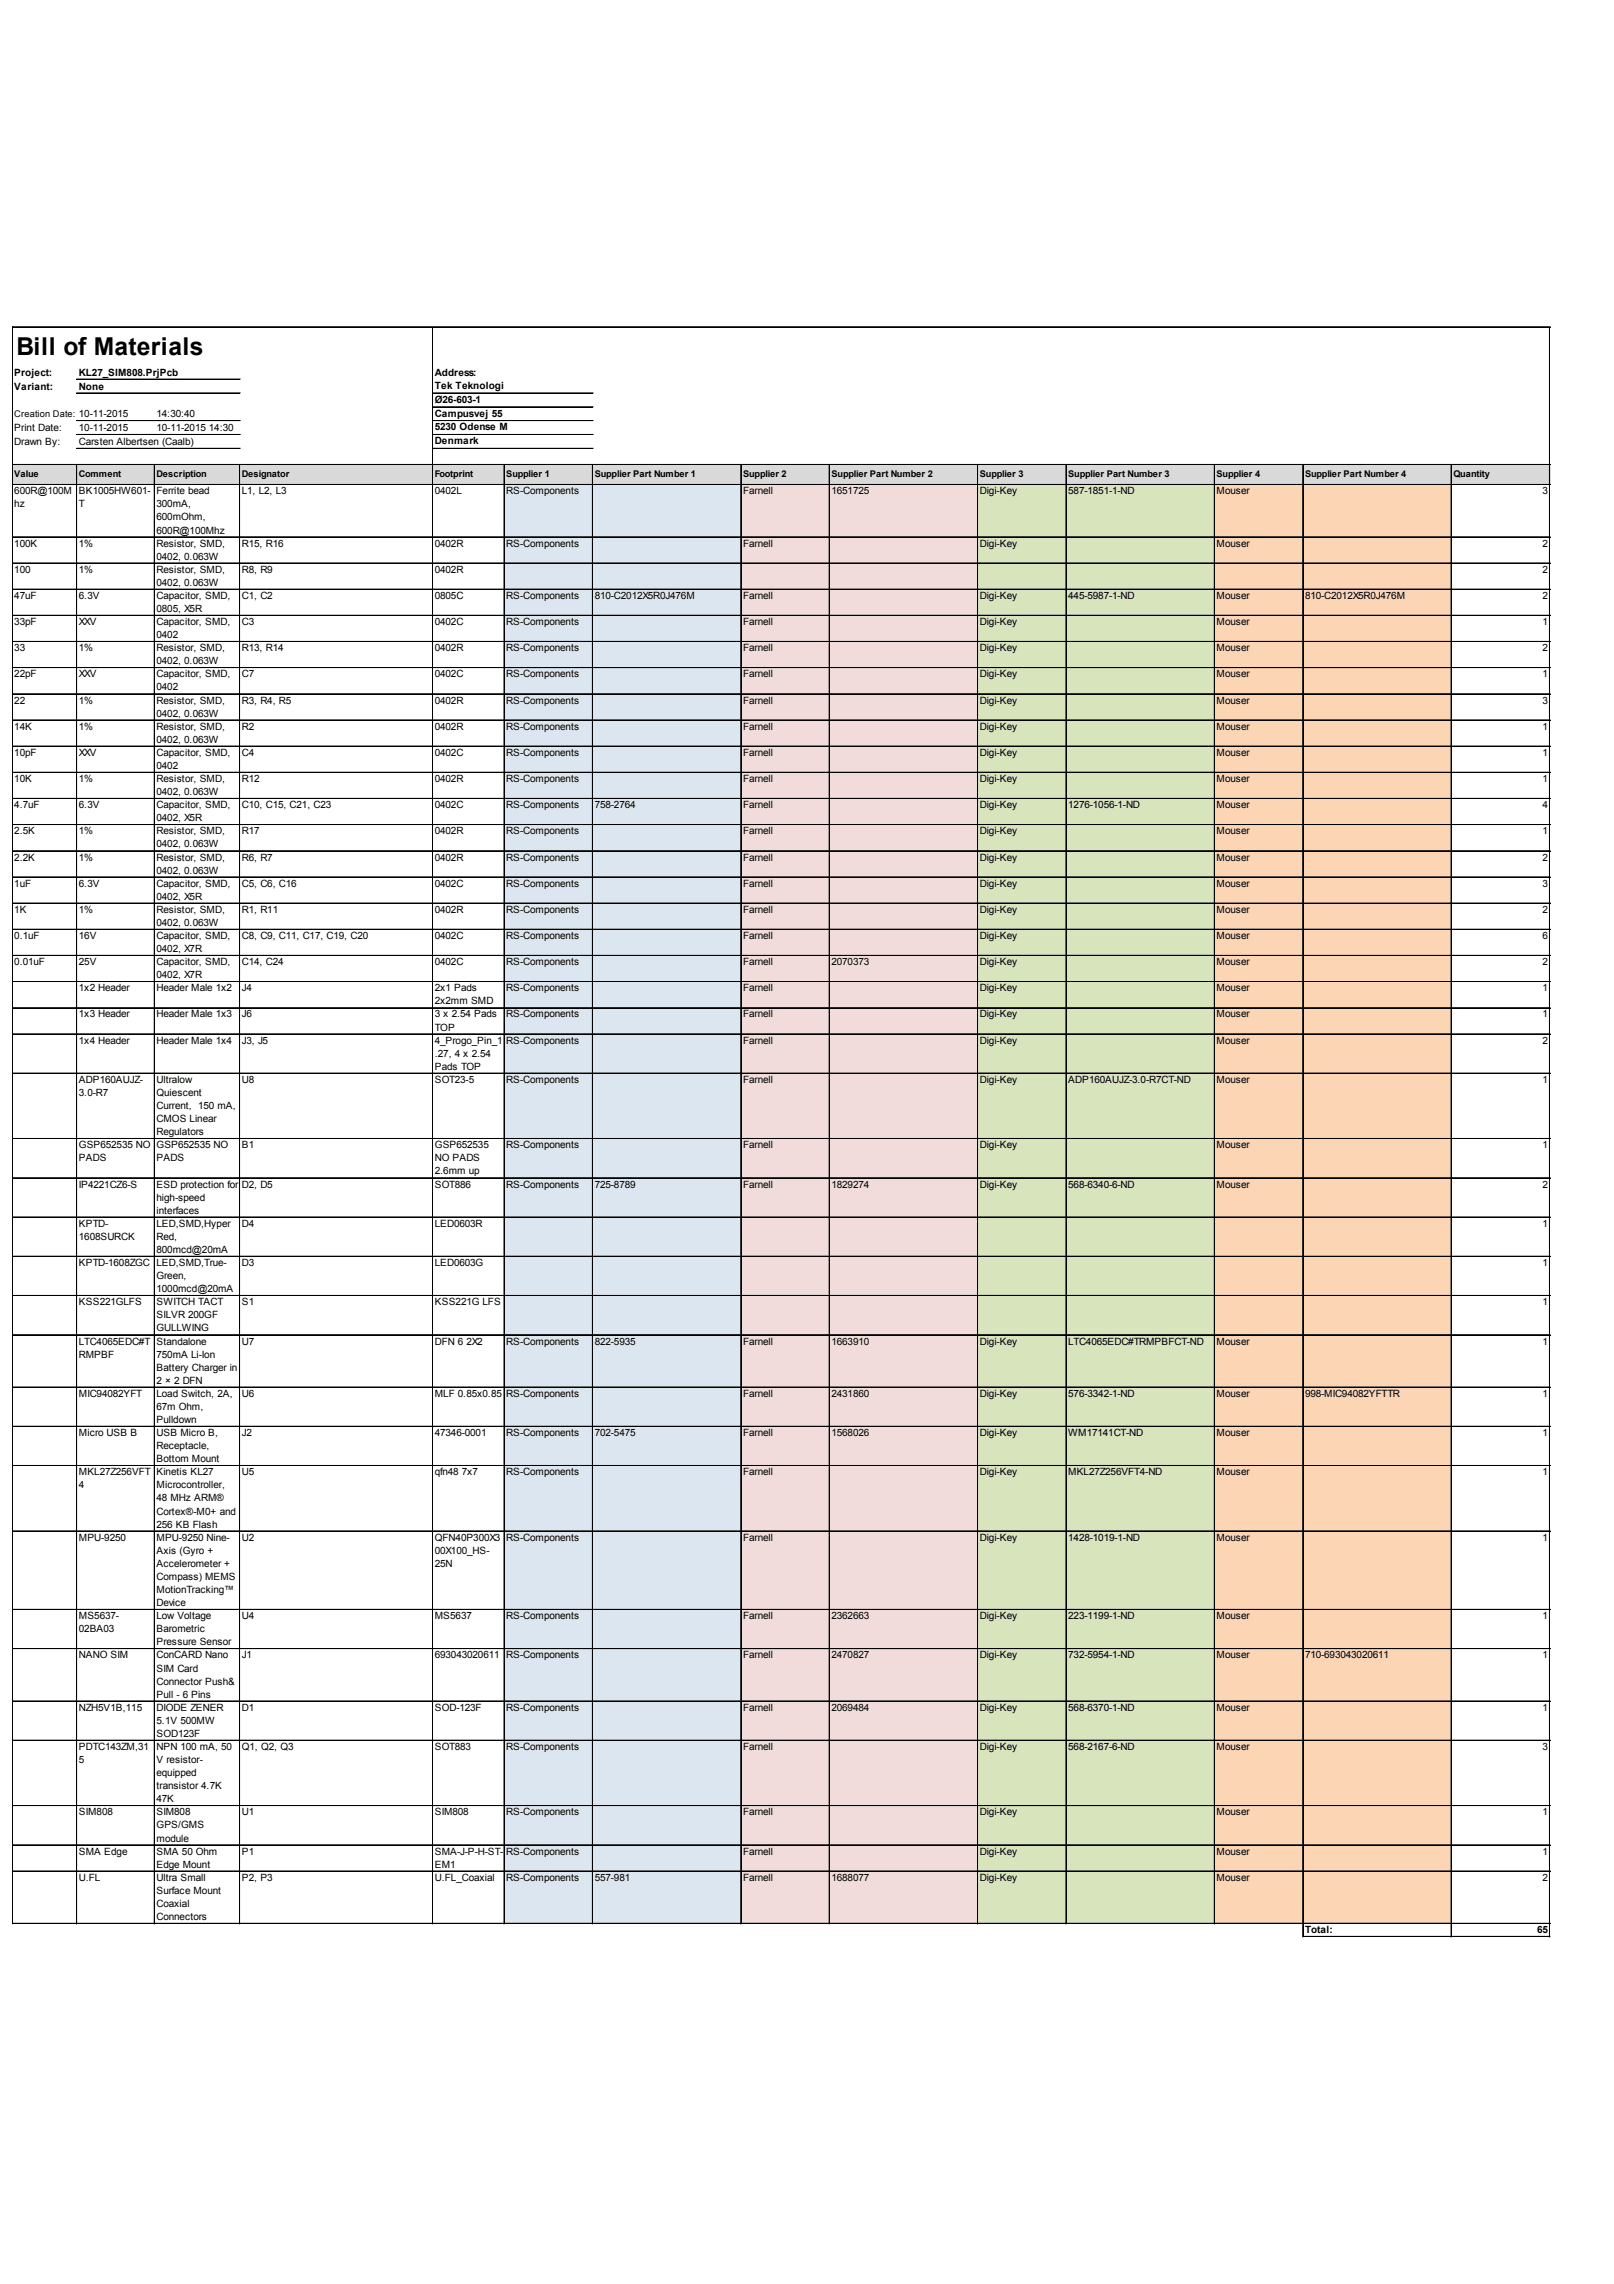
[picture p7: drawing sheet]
<svg xmlns="http://www.w3.org/2000/svg" width="210mm" height="297mm" viewBox="0 0 210 297" stroke-linecap="round" stroke-linejoin="round" font-family="sans-serif">
<defs><g id="words">
<text font-size="3.2" x="2.2" y="46.2">Bill of Materials</text>
<g font-size="1.3">
<text x="1.9" y="48.9">Project:</text>
<text x="1.9" y="50.7">Variant:</text>
<text x="10.3" y="48.9">KL27_SIM808.PrjPcb</text>
<text x="10.3" y="50.7">None</text>
<text x="56.5" y="48.9">Address:</text>
<text x="56.5" y="50.6">Tek Teknologi</text>
<text x="56.5" y="52.4">Ø26-603-1</text>
<text x="1.9" y="56.1">Print Date:</text>
<text x="1.9" y="57.9">Drawn By:</text>
<text x="10.3" y="56.1">10-11-2015</text>
<text x="10.3" y="57.9">Carsten Albertsen (Caalb)</text>
<text x="20.4" y="54.3">14:30:40</text>
<text x="20.4" y="56.1">10-11-2015</text>
<text x="27.2" y="56.1">14:30</text>
<text x="56.5" y="54.2">Campusvej 55</text>
<text x="56.5" y="56">5230 Odense M</text>
<text x="56.5" y="57.8">Denmark</text>
<text x="1.9" y="64.3">600R@100M</text>
<text x="1.9" y="66">hz</text>
<text x="10.3" y="64.3">BK1005HW601-</text>
<text x="10.3" y="66">T</text>
<text x="20.4" y="64.3">Ferrite bead</text>
<text x="20.4" y="66">300mA,</text>
<text x="31.5" y="64.3">L1, L2, L3</text>
<text x="56.5" y="64.3">0402L</text>
<text x="65.8" y="64.3">RS-Components</text>
<text x="96.6" y="64.3">Farnell</text>
<text x="108.1" y="64.3">1651725</text>
<text x="127.4" y="64.3">Digi-Key</text>
<text x="138.9" y="64.3">587-1851-1-ND</text>
<text x="158.2" y="64.3">Mouser</text>
<text x="200.6" y="64.3">3</text>
<text x="1.9" y="71.1">100K</text>
<text x="10.3" y="71.1">1%</text>
<text x="20.4" y="67.7">600mOhm,</text>
<text x="20.4" y="69.4">600R@100Mhz</text>
<text x="20.4" y="71.1">Resistor, SMD,</text>
<text x="31.5" y="71.1">R15, R16</text>
<text x="56.5" y="71.1">0402R</text>
<text x="65.8" y="71.1">RS-Components</text>
<text x="96.6" y="71.1">Farnell</text>
<text x="127.4" y="71.1">Digi-Key</text>
<text x="158.2" y="71.1">Mouser</text>
<text x="200.6" y="71.1">2</text>
<text x="1.9" y="74.5">100</text>
<text x="1.9" y="77.9">47uF</text>
<text x="10.3" y="74.5">1%</text>
<text x="10.3" y="77.9">6.3V</text>
<text x="20.4" y="72.8">0402, 0.063W</text>
<text x="20.4" y="74.5">Resistor, SMD,</text>
<text x="20.4" y="76.2">0402, 0.063W</text>
<text x="20.4" y="77.9">Capacitor, SMD,</text>
<text x="31.5" y="74.5">R8, R9</text>
<text x="31.5" y="77.9">C1, C2</text>
<text x="56.5" y="74.5">0402R</text>
<text x="56.5" y="77.9">0805C</text>
<text x="65.8" y="77.9">RS-Components</text>
<text x="77.3" y="77.9">810-C2012X5R0J476M</text>
<text x="96.6" y="77.9">Farnell</text>
<text x="127.4" y="77.9">Digi-Key</text>
<text x="138.9" y="77.9">445-5987-1-ND</text>
<text x="158.2" y="77.9">Mouser</text>
<text x="169.7" y="77.9">810-C2012X5R0J476M</text>
<text x="200.6" y="74.5">2</text>
<text x="200.6" y="77.9">2</text>
<text x="1.9" y="81.3">33pF</text>
<text x="10.3" y="81.3">XXV</text>
<text x="20.4" y="79.6">0805, X5R</text>
<text x="20.4" y="81.3">Capacitor, SMD,</text>
<text x="20.4" y="83">0402</text>
<text x="31.5" y="81.3">C3</text>
<text x="56.5" y="81.3">0402C</text>
<text x="65.8" y="81.3">RS-Components</text>
<text x="96.6" y="81.3">Farnell</text>
<text x="127.4" y="81.3">Digi-Key</text>
<text x="158.2" y="81.3">Mouser</text>
<text x="200.6" y="81.3">1</text>
<text x="1.9" y="84.7">33</text>
<text x="1.9" y="88.1">22pF</text>
<text x="10.3" y="84.7">1%</text>
<text x="10.3" y="88.1">XXV</text>
<text x="20.4" y="84.7">Resistor, SMD,</text>
<text x="20.4" y="86.4">0402, 0.063W</text>
<text x="20.4" y="88.1">Capacitor, SMD,</text>
<text x="20.4" y="89.8">0402</text>
<text x="31.5" y="84.7">R13, R14</text>
<text x="31.5" y="88.1">C7</text>
<text x="56.5" y="84.7">0402R</text>
<text x="56.5" y="88.1">0402C</text>
<text x="65.8" y="84.7">RS-Components</text>
<text x="65.8" y="88.1">RS-Components</text>
<text x="96.6" y="84.7">Farnell</text>
<text x="96.6" y="88.1">Farnell</text>
<text x="127.4" y="84.7">Digi-Key</text>
<text x="127.4" y="88.1">Digi-Key</text>
<text x="158.2" y="84.7">Mouser</text>
<text x="158.2" y="88.1">Mouser</text>
<text x="200.6" y="84.7">2</text>
<text x="200.6" y="88.1">1</text>
<text x="1.9" y="91.5">22</text>
<text x="1.9" y="94.9">14K</text>
<text x="10.3" y="91.5">1%</text>
<text x="10.3" y="94.9">1%</text>
<text x="20.4" y="91.5">Resistor, SMD,</text>
<text x="20.4" y="93.2">0402, 0.063W</text>
<text x="20.4" y="94.9">Resistor, SMD,</text>
<text x="31.5" y="91.5">R3, R4, R5</text>
<text x="31.5" y="94.9">R2</text>
<text x="56.5" y="91.5">0402R</text>
<text x="56.5" y="94.9">0402R</text>
<text x="65.8" y="91.5">RS-Components</text>
<text x="65.8" y="94.9">RS-Components</text>
<text x="96.6" y="91.5">Farnell</text>
<text x="96.6" y="94.9">Farnell</text>
<text x="127.4" y="91.5">Digi-Key</text>
<text x="127.4" y="94.9">Digi-Key</text>
<text x="158.2" y="91.5">Mouser</text>
<text x="158.2" y="94.9">Mouser</text>
<text x="200.6" y="91.5">3</text>
<text x="200.6" y="94.9">1</text>
<text x="1.9" y="98.3">10pF</text>
<text x="1.9" y="101.7">10K</text>
<text x="10.3" y="98.3">XXV</text>
<text x="10.3" y="101.7">1%</text>
<text x="20.4" y="96.6">0402, 0.063W</text>
<text x="20.4" y="98.3">Capacitor, SMD,</text>
<text x="20.4" y="100">0402</text>
<text x="20.4" y="101.7">Resistor, SMD,</text>
<text x="31.5" y="98.3">C4</text>
<text x="31.5" y="101.7">R12</text>
<text x="56.5" y="98.3">0402C</text>
<text x="56.5" y="101.7">0402R</text>
<text x="65.8" y="98.3">RS-Components</text>
<text x="65.8" y="101.7">RS-Components</text>
<text x="96.6" y="98.3">Farnell</text>
<text x="96.6" y="101.7">Farnell</text>
<text x="127.4" y="98.3">Digi-Key</text>
<text x="127.4" y="101.7">Digi-Key</text>
<text x="158.2" y="98.3">Mouser</text>
<text x="158.2" y="101.7">Mouser</text>
<text x="200.6" y="98.3">1</text>
<text x="200.6" y="101.7">1</text>
<text x="1.9" y="105.1">4.7uF</text>
<text x="10.3" y="105.1">6.3V</text>
<text x="20.4" y="103.4">0402, 0.063W</text>
<text x="20.4" y="105.1">Capacitor, SMD,</text>
<text x="20.4" y="106.8">0402, X5R</text>
<text x="31.5" y="105.1">C10, C15, C21, C23</text>
<text x="56.5" y="105.1">0402C</text>
<text x="65.8" y="105.1">RS-Components</text>
<text x="77.3" y="105.1">758-2764</text>
<text x="96.6" y="105.1">Farnell</text>
<text x="127.4" y="105.1">Digi-Key</text>
<text x="138.9" y="105.1">1276-1056-1-ND</text>
<text x="158.2" y="105.1">Mouser</text>
<text x="200.6" y="105.1">4</text>
<text x="1.9" y="108.5">2.5K</text>
<text x="1.9" y="111.9">2.2K</text>
<text x="10.3" y="108.5">1%</text>
<text x="10.3" y="111.9">1%</text>
<text x="20.4" y="108.5">Resistor, SMD,</text>
<text x="20.4" y="110.2">0402, 0.063W</text>
<text x="20.4" y="111.9">Resistor, SMD,</text>
<text x="20.4" y="113.6">0402, 0.063W</text>
<text x="31.5" y="108.5">R17</text>
<text x="31.5" y="111.9">R6, R7</text>
<text x="56.5" y="108.5">0402R</text>
<text x="56.5" y="111.9">0402R</text>
<text x="65.8" y="108.5">RS-Components</text>
<text x="65.8" y="111.9">RS-Components</text>
<text x="96.6" y="108.5">Farnell</text>
<text x="96.6" y="111.9">Farnell</text>
<text x="127.4" y="108.5">Digi-Key</text>
<text x="127.4" y="111.9">Digi-Key</text>
<text x="158.2" y="108.5">Mouser</text>
<text x="158.2" y="111.9">Mouser</text>
<text x="200.6" y="108.5">1</text>
<text x="200.6" y="111.9">2</text>
<text x="1.9" y="115.3">1uF</text>
<text x="1.9" y="118.7">1K</text>
<text x="10.3" y="115.3">6.3V</text>
<text x="10.3" y="118.7">1%</text>
<text x="20.4" y="115.3">Capacitor, SMD,</text>
<text x="20.4" y="117">0402, X5R</text>
<text x="20.4" y="118.7">Resistor, SMD,</text>
<text x="31.5" y="115.3">C5, C6, C16</text>
<text x="31.5" y="118.7">R1, R11</text>
<text x="56.5" y="115.3">0402C</text>
<text x="56.5" y="118.7">0402R</text>
<text x="65.8" y="115.3">RS-Components</text>
<text x="65.8" y="118.7">RS-Components</text>
<text x="96.6" y="115.3">Farnell</text>
<text x="96.6" y="118.7">Farnell</text>
<text x="127.4" y="115.3">Digi-Key</text>
<text x="127.4" y="118.7">Digi-Key</text>
<text x="158.2" y="115.3">Mouser</text>
<text x="158.2" y="118.7">Mouser</text>
<text x="200.6" y="115.3">3</text>
<text x="200.6" y="118.7">2</text>
<text x="1.9" y="122.1">0.1uF</text>
<text x="1.9" y="125.5">0.01uF</text>
<text x="10.3" y="122.1">16V</text>
<text x="10.3" y="125.5">25V</text>
<text x="20.4" y="120.4">0402, 0.063W</text>
<text x="20.4" y="122.1">Capacitor, SMD,</text>
<text x="20.4" y="123.8">0402, X7R</text>
<text x="20.4" y="125.5">Capacitor, SMD,</text>
<text x="31.5" y="122.1">C8, C9, C11, C17, C19, C20</text>
<text x="31.5" y="125.5">C14, C24</text>
<text x="56.5" y="122.1">0402C</text>
<text x="56.5" y="125.5">0402C</text>
<text x="65.8" y="122.1">RS-Components</text>
<text x="65.8" y="125.5">RS-Components</text>
<text x="96.6" y="122.1">Farnell</text>
<text x="96.6" y="125.5">Farnell</text>
<text x="108.1" y="125.5">2070373</text>
<text x="127.4" y="122.1">Digi-Key</text>
<text x="127.4" y="125.5">Digi-Key</text>
<text x="158.2" y="122.1">Mouser</text>
<text x="158.2" y="125.5">Mouser</text>
<text x="200.6" y="122.1">6</text>
<text x="200.6" y="125.5">2</text>
<text x="10.3" y="128.9">1x2 Header</text>
<text x="20.4" y="127.2">0402, X7R</text>
<text x="20.4" y="128.9">Header Male 1x2</text>
<text x="31.5" y="128.9">J4</text>
<text x="56.5" y="128.9">2x1 Pads</text>
<text x="56.5" y="130.6">2x2mm SMD</text>
<text x="65.8" y="128.9">RS-Components</text>
<text x="96.6" y="128.9">Farnell</text>
<text x="127.4" y="128.9">Digi-Key</text>
<text x="158.2" y="128.9">Mouser</text>
<text x="200.6" y="128.9">1</text>
<text x="10.3" y="132.3">1x3 Header</text>
<text x="10.3" y="135.7">1x4 Header</text>
<text x="20.4" y="132.3">Header Male 1x3</text>
<text x="20.4" y="135.7">Header Male 1x4</text>
<text x="31.5" y="132.3">J6</text>
<text x="31.5" y="135.7">J3, J5</text>
<text x="56.5" y="132.3">3 x 2.54 Pads</text>
<text x="56.5" y="134">TOP</text>
<text x="56.5" y="135.7">4_Progo_Pin_1</text>
<text x="56.5" y="137.4">.27, 4 x 2.54</text>
<text x="65.8" y="132.3">RS-Components</text>
<text x="65.8" y="135.7">RS-Components</text>
<text x="96.6" y="132.3">Farnell</text>
<text x="96.6" y="135.7">Farnell</text>
<text x="127.4" y="132.3">Digi-Key</text>
<text x="127.4" y="135.7">Digi-Key</text>
<text x="158.2" y="132.3">Mouser</text>
<text x="158.2" y="135.7">Mouser</text>
<text x="200.6" y="132.3">1</text>
<text x="200.6" y="135.7">2</text>
<text x="10.3" y="140.8">ADP160AUJZ-</text>
<text x="10.3" y="142.5">3.0-R7</text>
<text x="20.4" y="140.8">Ultralow</text>
<text x="20.4" y="142.5">Quiescent</text>
<text x="31.5" y="140.8">U8</text>
<text x="56.5" y="139.1">Pads TOP</text>
<text x="56.5" y="140.8">SOT23-5</text>
<text x="65.8" y="140.8">RS-Components</text>
<text x="96.6" y="140.8">Farnell</text>
<text x="127.4" y="140.8">Digi-Key</text>
<text x="138.9" y="140.8">ADP160AUJZ-3.0-R7CT-ND</text>
<text x="158.2" y="140.8">Mouser</text>
<text x="200.6" y="140.8">1</text>
<text x="10.3" y="149.3">GSP652535 NO</text>
<text x="20.4" y="144.2">Current, 150 mA,</text>
<text x="20.4" y="145.9">CMOS Linear</text>
<text x="20.4" y="147.6">Regulators</text>
<text x="20.4" y="149.3">GSP652535 NO</text>
<text x="31.5" y="149.3">B1</text>
<text x="56.5" y="149.3">GSP652535</text>
<text x="65.8" y="149.3">RS-Components</text>
<text x="96.6" y="149.3">Farnell</text>
<text x="127.4" y="149.3">Digi-Key</text>
<text x="158.2" y="149.3">Mouser</text>
<text x="200.6" y="149.3">1</text>
<text x="10.3" y="151">PADS</text>
<text x="10.3" y="154.4">IP4221CZ6-S</text>
<text x="20.4" y="151">PADS</text>
<text x="20.4" y="154.4">ESD protection for</text>
<text x="31.5" y="154.4">D2, D5</text>
<text x="56.5" y="151">NO PADS</text>
<text x="56.5" y="152.7">2.6mm up</text>
<text x="56.5" y="154.4">SOT886</text>
<text x="65.8" y="154.4">RS-Components</text>
<text x="77.3" y="154.4">725-8789</text>
<text x="96.6" y="154.4">Farnell</text>
<text x="108.1" y="154.4">1829274</text>
<text x="127.4" y="154.4">Digi-Key</text>
<text x="138.9" y="154.4">568-6340-6-ND</text>
<text x="158.2" y="154.4">Mouser</text>
<text x="200.6" y="154.4">2</text>
<text x="10.3" y="159.5">KPTD-</text>
<text x="10.3" y="161.2">1608SURCK</text>
<text x="20.4" y="156.1">high-speed</text>
<text x="20.4" y="157.8">interfaces</text>
<text x="20.4" y="159.5">LED,SMD,Hyper</text>
<text x="20.4" y="161.2">Red,</text>
<text x="31.5" y="159.5">D4</text>
<text x="56.5" y="159.5">LED0603R</text>
<text x="200.6" y="159.5">1</text>
<text x="10.3" y="164.6">KPTD-1608ZGC</text>
<text x="20.4" y="162.9">800mcd@20mA</text>
<text x="20.4" y="164.6">LED,SMD,True-</text>
<text x="20.4" y="166.3">Green,</text>
<text x="31.5" y="164.6">D3</text>
<text x="56.5" y="164.6">LED0603G</text>
<text x="200.6" y="164.6">1</text>
<text x="10.3" y="169.8">KSS221GLFS</text>
<text x="20.4" y="168.1">1000mcd@20mA</text>
<text x="20.4" y="169.8">SWITCH TACT</text>
<text x="20.4" y="171.5">SILVR 200GF</text>
<text x="20.4" y="173.2">GULLWING</text>
<text x="31.5" y="169.8">S1</text>
<text x="56.5" y="169.8">KSS221G LFS</text>
<text x="200.6" y="169.8">1</text>
<text x="10.3" y="174.9">LTC4065EDC#T</text>
<text x="10.3" y="176.6">RMPBF</text>
<text x="20.4" y="174.9">Standalone</text>
<text x="20.4" y="176.6">750mA Li-Ion</text>
<text x="20.4" y="178.3">Battery Charger in</text>
<text x="20.4" y="180">2 × 2 DFN</text>
<text x="31.5" y="174.9">U7</text>
<text x="56.5" y="174.9">DFN 6</text>
<text x="60.7" y="174.9">2X2</text>
<text x="65.8" y="174.9">RS-Components</text>
<text x="77.3" y="174.9">822-5935</text>
<text x="96.6" y="174.9">Farnell</text>
<text x="108.1" y="174.9">1663910</text>
<text x="127.4" y="174.9">Digi-Key</text>
<text x="138.9" y="174.9">LTC4065EDC#TRMPBFCT-ND</text>
<text x="158.2" y="174.9">Mouser</text>
<text x="200.6" y="174.9">1</text>
<text x="10.3" y="181.7">MIC94082YFT</text>
<text x="20.4" y="181.7">Load Switch, 2A,</text>
<text x="20.4" y="183.4">67m Ohm,</text>
<text x="20.4" y="185.1">Pulldown</text>
<text x="31.5" y="181.7">U6</text>
<text x="56.5" y="181.7">MLF 0.85x0.85</text>
<text x="65.8" y="181.7">RS-Components</text>
<text x="96.6" y="181.7">Farnell</text>
<text x="108.1" y="181.7">2431860</text>
<text x="127.4" y="181.7">Digi-Key</text>
<text x="138.9" y="181.7">576-3342-1-ND</text>
<text x="158.2" y="181.7">Mouser</text>
<text x="169.7" y="181.7">998-MIC94082YFTTR</text>
<text x="200.6" y="181.7">1</text>
<text x="10.3" y="186.8">Micro USB B</text>
<text x="10.3" y="191.9">MKL27Z256VFT</text>
<text x="20.4" y="186.8">USB Micro B,</text>
<text x="20.4" y="188.5">Receptacle,</text>
<text x="20.4" y="190.2">Bottom Mount</text>
<text x="20.4" y="191.9">Kinetis KL27</text>
<text x="31.5" y="186.8">J2</text>
<text x="31.5" y="191.9">U5</text>
<text x="56.5" y="186.8">47346-0001</text>
<text x="56.5" y="191.9">qfn48</text>
<text x="60.1" y="191.9">7x7</text>
<text x="65.8" y="186.8">RS-Components</text>
<text x="65.8" y="191.9">RS-Components</text>
<text x="77.3" y="186.8">702-5475</text>
<text x="96.6" y="186.8">Farnell</text>
<text x="96.6" y="191.9">Farnell</text>
<text x="108.1" y="186.8">1568026</text>
<text x="127.4" y="186.8">Digi-Key</text>
<text x="127.4" y="191.9">Digi-Key</text>
<text x="138.9" y="186.8">WM17141CT-ND</text>
<text x="138.9" y="191.9">MKL27Z256VFT4-ND</text>
<text x="158.2" y="186.8">Mouser</text>
<text x="158.2" y="191.9">Mouser</text>
<text x="200.6" y="186.8">1</text>
<text x="200.6" y="191.9">1</text>
<text x="10.3" y="193.6">4</text>
<text x="20.4" y="193.6">Microcontroller,</text>
<text x="20.4" y="195.3">48 MHz ARM®</text>
<text x="20.4" y="197">Cortex®-M0+ and</text>
<text x="10.3" y="200.4">MPU-9250</text>
<text x="20.4" y="198.7">256 KB Flash</text>
<text x="20.4" y="200.4">MPU-9250 Nine-</text>
<text x="20.4" y="202.1">Axis (Gyro +</text>
<text x="20.4" y="203.8">Accelerometer +</text>
<text x="31.5" y="200.4">U2</text>
<text x="56.5" y="200.4">QFN40P300X3</text>
<text x="56.5" y="202.1">00X100_HS-</text>
<text x="56.5" y="203.8">25N</text>
<text x="65.8" y="200.4">RS-Components</text>
<text x="96.6" y="200.4">Farnell</text>
<text x="127.4" y="200.4">Digi-Key</text>
<text x="138.9" y="200.4">1428-1019-1-ND</text>
<text x="158.2" y="200.4">Mouser</text>
<text x="200.6" y="200.4">1</text>
<text x="20.4" y="205.5">Compass) MEMS</text>
<text x="20.4" y="207.2">MotionTracking™</text>
<text x="20.4" y="208.9">Device</text>
<text x="10.3" y="210.6">MS5637-</text>
<text x="10.3" y="212.3">02BA03</text>
<text x="10.3" y="215.7">NANO SIM</text>
<text x="20.4" y="210.6">Low Voltage</text>
<text x="20.4" y="212.3">Barometric</text>
<text x="20.4" y="214">Pressure Sensor</text>
<text x="20.4" y="215.7">ConCARD Nano</text>
<text x="31.5" y="210.6">U4</text>
<text x="31.5" y="215.7">J1</text>
<text x="56.5" y="210.6">MS5637</text>
<text x="56.5" y="215.7">693043020611</text>
<text x="65.8" y="210.6">RS-Components</text>
<text x="65.8" y="215.7">RS-Components</text>
<text x="96.6" y="210.6">Farnell</text>
<text x="96.6" y="215.7">Farnell</text>
<text x="108.1" y="210.6">2362663</text>
<text x="108.1" y="215.7">2470827</text>
<text x="127.4" y="210.6">Digi-Key</text>
<text x="127.4" y="215.7">Digi-Key</text>
<text x="138.9" y="210.6">223-1199-1-ND</text>
<text x="138.9" y="215.7">732-5954-1-ND</text>
<text x="158.2" y="210.6">Mouser</text>
<text x="158.2" y="215.7">Mouser</text>
<text x="169.7" y="215.7">710-693043020611</text>
<text x="200.6" y="210.6">1</text>
<text x="200.6" y="215.7">1</text>
<text x="20.4" y="217.4">SIM Card</text>
<text x="20.4" y="219.1">Connector Push&amp;</text>
<text x="20.4" y="220.8">Pull - 6 Pins</text>
<text x="10.3" y="222.5">NZH5V1B,115</text>
<text x="10.3" y="227.6">PDTC143ZM,31</text>
<text x="20.4" y="222.5">DIODE ZENER</text>
<text x="20.4" y="224.2">5.1V 500MW</text>
<text x="20.4" y="225.9">SOD123F</text>
<text x="20.4" y="227.6">NPN 100 mA, 50</text>
<text x="31.5" y="222.5">D1</text>
<text x="31.5" y="227.6">Q1, Q2, Q3</text>
<text x="56.5" y="222.5">SOD-123F</text>
<text x="56.5" y="227.6">SOT883</text>
<text x="65.8" y="222.5">RS-Components</text>
<text x="65.8" y="227.6">RS-Components</text>
<text x="96.6" y="222.5">Farnell</text>
<text x="96.6" y="227.6">Farnell</text>
<text x="108.1" y="222.5">2069484</text>
<text x="127.4" y="222.5">Digi-Key</text>
<text x="127.4" y="227.6">Digi-Key</text>
<text x="138.9" y="222.5">568-6370-1-ND</text>
<text x="138.9" y="227.6">568-2167-6-ND</text>
<text x="158.2" y="222.5">Mouser</text>
<text x="158.2" y="227.6">Mouser</text>
<text x="200.6" y="222.5">1</text>
<text x="200.6" y="227.6">3</text>
<text x="10.3" y="229.3">5</text>
<text x="20.4" y="229.3">V resistor-</text>
<text x="20.4" y="231">equipped</text>
<text x="20.4" y="232.7">transistor 4.7K</text>
<text x="10.3" y="236.1">SIM808</text>
<text x="20.4" y="234.4">47K</text>
<text x="20.4" y="236.1">SIM808</text>
<text x="20.4" y="237.8">GPS/GMS</text>
<text x="20.4" y="239.5">module</text>
<text x="31.5" y="236.1">U1</text>
<text x="56.5" y="236.1">SIM808</text>
<text x="65.8" y="236.1">RS-Components</text>
<text x="96.6" y="236.1">Farnell</text>
<text x="127.4" y="236.1">Digi-Key</text>
<text x="158.2" y="236.1">Mouser</text>
<text x="200.6" y="236.1">1</text>
<text x="10.3" y="241.2">SMA Edge</text>
<text x="10.3" y="244.6">U.FL</text>
<text x="20.4" y="241.2">SMA 50 Ohm</text>
<text x="20.4" y="242.9">Edge Mount</text>
<text x="20.4" y="244.6">Ultra Small</text>
<text x="31.5" y="241.2">P1</text>
<text x="31.5" y="244.6">P2, P3</text>
<text x="56.5" y="241.2">SMA-J-P-H-ST-</text>
<text x="56.5" y="242.9">EM1</text>
<text x="56.5" y="244.6">U.FL_Coaxial</text>
<text x="65.8" y="241.2">RS-Components</text>
<text x="65.8" y="244.6">RS-Components</text>
<text x="77.3" y="244.6">557-981</text>
<text x="96.6" y="241.2">Farnell</text>
<text x="96.6" y="244.6">Farnell</text>
<text x="108.1" y="244.6">1688077</text>
<text x="127.4" y="241.2">Digi-Key</text>
<text x="127.4" y="244.6">Digi-Key</text>
<text x="158.2" y="241.2">Mouser</text>
<text x="158.2" y="244.6">Mouser</text>
<text x="200.6" y="241.2">1</text>
<text x="200.6" y="244.6">2</text>
<text x="20.4" y="246.3">Surface Mount</text>
<text x="20.4" y="248">Coaxial</text>
<text x="20.4" y="249.7">Connectors</text>
<text x="169.7" y="251.4">Total:</text>
<text x="199.9" y="251.4">65</text>
</g>
<g font-size="1.2">
<text x="1.9" y="54.3">Creation Date: 10-11-2015</text>
<text x="1.9" y="62.1">Value</text>
<text x="10.3" y="62.1">Comment</text>
<text x="20.4" y="62.1">Description</text>
<text x="31.5" y="62.1">Designator</text>
<text x="56.5" y="62.1">Footprint</text>
<text x="65.8" y="62.1">Supplier 1</text>
<text x="77.3" y="62.1">Supplier Part Number 1</text>
<text x="96.6" y="62.1">Supplier 2</text>
<text x="108.1" y="62.1">Supplier Part Number 2</text>
<text x="127.4" y="62.1">Supplier 3</text>
<text x="138.9" y="62.1">Supplier Part Number 3</text>
<text x="158.2" y="62.1">Supplier 4</text>
<text x="169.7" y="62.1">Supplier Part Number 4</text>
<text x="189" y="62.1">Quantity</text>
</g>
</g></defs>
<path d="M1.6 60.4h200v2.7h-200z" fill="#d9d9d9"/>
<path d="M65.5 63h30.9v6.9h-30.9z" fill="#dce6f1"/>
<path d="M96.3 63h30.9v6.9h-30.9z" fill="#f2dcdb"/>
<path d="M127.1 63h30.9v6.9h-30.9z" fill="#d8e4bc"/>
<path d="M157.9 63h30.9v6.9h-30.9z" fill="#fcd5b4"/>
<path d="M188.7 63h12.9v6.9h-12.9z" fill="#fff"/>
<path d="M65.5 69.8h30.9v3.5h-30.9z" fill="#dce6f1"/>
<path d="M96.3 69.8h30.9v3.5h-30.9z" fill="#f2dcdb"/>
<path d="M127.1 69.8h30.9v3.5h-30.9z" fill="#d8e4bc"/>
<path d="M157.9 69.8h30.9v3.5h-30.9z" fill="#fcd5b4"/>
<path d="M188.7 69.8h12.9v3.5h-12.9z" fill="#fff"/>
<path d="M65.5 73.2h30.9v3.5h-30.9z" fill="#dce6f1"/>
<path d="M96.3 73.2h30.9v3.5h-30.9z" fill="#f2dcdb"/>
<path d="M127.1 73.2h30.9v3.5h-30.9z" fill="#d8e4bc"/>
<path d="M157.9 73.2h30.9v3.5h-30.9z" fill="#fcd5b4"/>
<path d="M188.7 73.2h12.9v3.5h-12.9z" fill="#fff"/>
<path d="M65.5 76.6h30.9v3.5h-30.9z" fill="#dce6f1"/>
<path d="M96.3 76.6h30.9v3.5h-30.9z" fill="#f2dcdb"/>
<path d="M127.1 76.6h30.9v3.5h-30.9z" fill="#d8e4bc"/>
<path d="M157.9 76.6h30.9v3.5h-30.9z" fill="#fcd5b4"/>
<path d="M188.7 76.6h12.9v3.5h-12.9z" fill="#fff"/>
<path d="M65.5 80h30.9v3.5h-30.9z" fill="#dce6f1"/>
<path d="M96.3 80h30.9v3.5h-30.9z" fill="#f2dcdb"/>
<path d="M127.1 80h30.9v3.5h-30.9z" fill="#d8e4bc"/>
<path d="M157.9 80h30.9v3.5h-30.9z" fill="#fcd5b4"/>
<path d="M188.7 80h12.9v3.5h-12.9z" fill="#fff"/>
<path d="M65.5 83.4h30.9v3.5h-30.9z" fill="#dce6f1"/>
<path d="M96.3 83.4h30.9v3.5h-30.9z" fill="#f2dcdb"/>
<path d="M127.1 83.4h30.9v3.5h-30.9z" fill="#d8e4bc"/>
<path d="M157.9 83.4h30.9v3.5h-30.9z" fill="#fcd5b4"/>
<path d="M188.7 83.4h12.9v3.5h-12.9z" fill="#fff"/>
<path d="M65.5 86.8h30.9v3.5h-30.9z" fill="#dce6f1"/>
<path d="M96.3 86.8h30.9v3.5h-30.9z" fill="#f2dcdb"/>
<path d="M127.1 86.8h30.9v3.5h-30.9z" fill="#d8e4bc"/>
<path d="M157.9 86.8h30.9v3.5h-30.9z" fill="#fcd5b4"/>
<path d="M188.7 86.8h12.9v3.5h-12.9z" fill="#fff"/>
<path d="M65.5 90.2h30.9v3.5h-30.9z" fill="#dce6f1"/>
<path d="M96.3 90.2h30.9v3.5h-30.9z" fill="#f2dcdb"/>
<path d="M127.1 90.2h30.9v3.5h-30.9z" fill="#d8e4bc"/>
<path d="M157.9 90.2h30.9v3.5h-30.9z" fill="#fcd5b4"/>
<path d="M188.7 90.2h12.9v3.5h-12.9z" fill="#fff"/>
<path d="M65.5 93.6h30.9v3.5h-30.9z" fill="#dce6f1"/>
<path d="M96.3 93.6h30.9v3.5h-30.9z" fill="#f2dcdb"/>
<path d="M127.1 93.6h30.9v3.5h-30.9z" fill="#d8e4bc"/>
<path d="M157.9 93.6h30.9v3.5h-30.9z" fill="#fcd5b4"/>
<path d="M188.7 93.6h12.9v3.5h-12.9z" fill="#fff"/>
<path d="M65.5 97h30.9v153.2h-30.9z" fill="#dce6f1"/>
<path d="M96.3 97h30.9v153.2h-30.9z" fill="#f2dcdb"/>
<path d="M127.1 97h30.9v153.2h-30.9z" fill="#d8e4bc"/>
<path d="M157.9 97h30.9v153.2h-30.9z" fill="#fcd5b4"/>
<g fill="#fff">
<path d="M188.7 97h12.9v153.2h-12.9z"/>
<path d="M188.7 250.1h12.9v1.8h-12.9z"/>
</g>
<g fill="none" stroke="#000" stroke-width=".13">
<path d="M1.6 42.5v207.7M1.7 42.5h199.9M10 51.1h21.3M10 54.7h21.3M10 56.5h21.3M10 56.6h21.3M10 58.3h21.3M10 58.4h21.3M10 49.3h21.3M56.2 42.6v207.6M56.3 42.6v207.6M56.3 51.1h20.8"/>
<path d="M56.3 54.7h20.8M56.3 56.5h20.8M56.3 56.6h20.8M56.3 58.3h20.8M56.3 58.4h20.8M56.3 52.9h20.8M201.5 42.6v209.3M201.6 42.6v209.3M1.7 60.4h199.9M1.7 60.5h199.9M1.7 63h199.9M1.7 63.1h199.9"/>
<path d="M1.7 69.8h199.9M1.7 69.9h199.9M1.7 73.2h199.9M1.7 73.3h199.9M1.7 76.6h199.9M1.7 76.7h199.9M10 60.5v189.7M20.1 60.5v189.7M31.2 60.5v189.7M65.5 60.5v189.7M65.6 60.5v189.7M77 60.5v189.7"/>
<path d="M77.1 60.5v189.7M96.3 60.5v189.7M96.4 60.5v189.7M107.8 60.5v189.7M107.9 60.5v189.7M127.1 60.5v189.7M127.2 60.5v189.7M138.6 60.5v189.7M138.7 60.5v189.7M157.9 60.5v189.7M158 60.5v189.7M169.4 60.5v191.4"/>
<path d="M169.5 60.5v191.4M188.7 60.5v191.4M188.8 60.5v191.4M1.7 80h199.9M1.7 80.1h199.9M1.7 83.4h199.9M1.7 83.5h199.9M1.7 86.8h199.9M1.7 86.9h199.9M1.7 90.2h199.9M1.7 90.3h199.9M1.7 93.6h199.9"/>
<path d="M1.7 93.7h199.9M1.7 97h199.9M1.7 97.1h199.9M1.7 100.4h199.9M1.7 100.5h199.9M1.7 103.8h199.9M1.7 103.9h199.9M1.7 107.2h199.9M1.7 107.3h199.9M1.7 110.6h199.9M1.7 110.7h199.9M1.7 114h199.9"/>
<path d="M1.7 114.1h199.9M1.7 117.4h199.9M1.7 117.5h199.9M1.7 120.8h199.9M1.7 120.9h199.9M1.7 124.2h199.9M1.7 124.3h199.9M1.7 127.6h199.9M1.7 127.7h199.9M1.7 131h199.9M1.7 131.1h199.9M1.7 134.5h199.9"/>
<path d="M1.7 139.6h199.9M1.7 148.1h199.9M1.7 153.2h199.9M1.7 158.3h199.9M1.7 163.4h199.9M1.7 168.5h199.9M1.7 173.6h199.9M1.7 180.4h199.9M1.7 185.5h199.9M1.7 190.6h199.9M1.7 199.1h199.9M1.7 209.3h199.9"/>
<path d="M1.7 209.4h199.9M1.7 214.4h199.9M1.7 214.5h199.9M1.7 221.2h199.9M1.7 221.3h199.9M1.7 226.3h199.9M1.7 226.4h199.9M1.7 234.8h199.9M1.7 234.9h199.9M1.7 239.9h199.9M1.7 240h199.9M1.7 243.3h199.9"/>
<path d="M1.7 243.4h199.9M1.7 250.1h199.9M1.7 250.2h199.9M169.5 251.8h32.1M169.5 251.9h32.1"/>
</g>
<use href="#words"/>
</svg>
